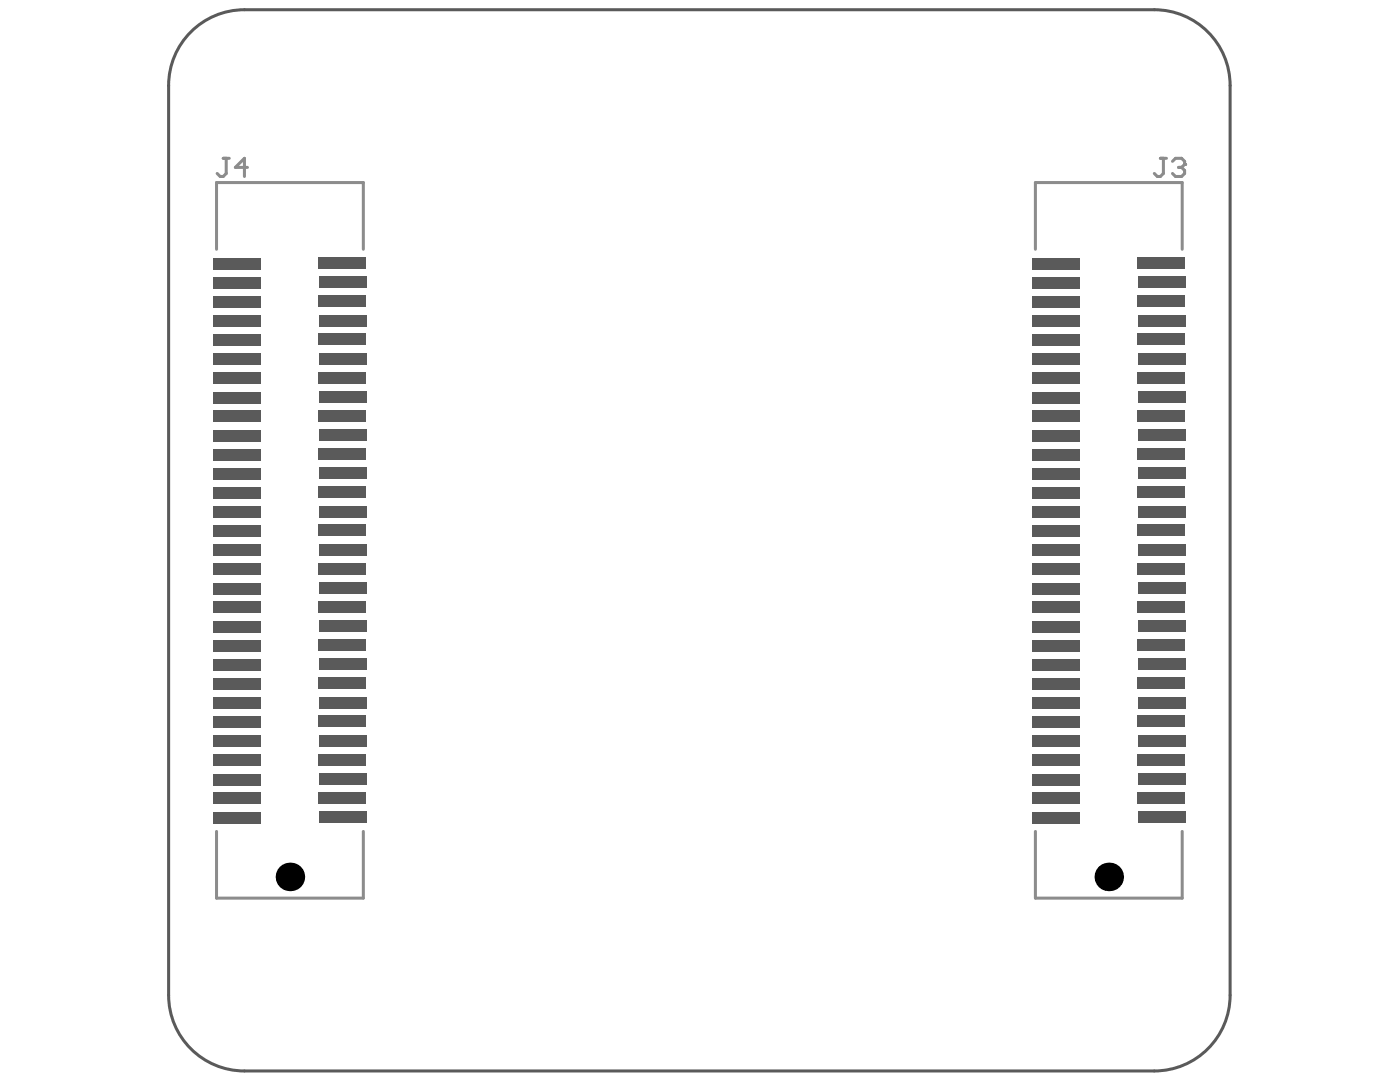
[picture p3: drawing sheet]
<svg xmlns="http://www.w3.org/2000/svg" width="279mm" height="216mm" viewBox="0 0 279 216" stroke-linecap="round" stroke-linejoin="round" font-family="sans-serif">
<path d="M38.1 6.4a15.1 15.1 0 0 1 10.7-4.5h181.6a15.1 15.1 0 0 1 15.1 15.2v181.5a15.1 15.1 0 0 1-15.1 15.1h-181.6a15.1 15.1 0 0 1-15.1-15.1v-181.5a15.1 15.1 0 0 1 4.4-10.7z" fill="none" stroke="#5a5a5a" stroke-width=".61"/>
<path d="M231.6 31.6h1.2M232.2 31.6v3l-.6 .6h-.6l-.6-.6M234 32.2l.6-.6h1.2l.6 .6v.6M43.2 49.7v-13.3h29.3v13.3M206.6 49.7v-13.3h29.3v13.3M43.2 165.9v13.3h29.3v-13.3M206.6 165.9v13.3h29.3v-13.3" fill="none" stroke="#8c8c8c" stroke-width=".61"/>
<circle cx="236.4" cy="32.8" r=".3" fill="#8c8c8c"/>
<path d="M44.5 31.6h1.3M45.2 31.6v3l-.7 .6h-.6l-.6-.6M49.4 33.4h-2.4l1.8-1.8v3.6M235.2 33.4h.6M235.8 33.4l.6 .6v.6l-.6 .6h-1.2l-.6-.6M236.4 32.8l-.6 .6" fill="none" stroke="#8c8c8c" stroke-width=".61"/>
<g fill="#000">
<circle cx="57.9" cy="175" r="2.85"/>
<circle cx="221.3" cy="175" r="2.85"/>
</g>
<g fill="#5a5a5a">
<path d="M227.1 161.9h9.6v2.3h-9.6z" fill-rule="evenodd"/>
<path d="M227.1 154.3h9.6v2.3h-9.6z" fill-rule="evenodd"/>
<path d="M227.1 146.7h9.6v2.3h-9.6z" fill-rule="evenodd"/>
<path d="M227 142.8h9.5v2.3h-9.5z" fill-rule="evenodd"/>
<path d="M227 135.2h9.5v2.3h-9.5z" fill-rule="evenodd"/>
<path d="M227 127.5h9.5v2.3h-9.5z" fill-rule="evenodd"/>
<path d="M227.1 123.8h9.6v2.3h-9.6z" fill-rule="evenodd"/>
<path d="M227.1 116.2h9.6v2.3h-9.6z" fill-rule="evenodd"/>
<path d="M227 112.3h9.5v2.3h-9.5z" fill-rule="evenodd"/>
<path d="M227.1 108.5h9.6v2.3h-9.6z" fill-rule="evenodd"/>
<path d="M227 104.7h9.5v2.3h-9.5z" fill-rule="evenodd"/>
<path d="M227 97.1h9.5v2.3h-9.5z" fill-rule="evenodd"/>
<path d="M227.1 93.3h9.6v2.3h-9.6z" fill-rule="evenodd"/>
<path d="M227 89.4h9.5v2.3h-9.5z" fill-rule="evenodd"/>
<path d="M227.1 85.7h9.6v2.3h-9.6z" fill-rule="evenodd"/>
<path d="M227.1 78.1h9.6v2.3h-9.6z" fill-rule="evenodd"/>
<path d="M227 74.2h9.5v2.3h-9.5z" fill-rule="evenodd"/>
<path d="M227.1 70.4h9.6v2.3h-9.6z" fill-rule="evenodd"/>
<path d="M227 66.6h9.5v2.3h-9.5z" fill-rule="evenodd"/>
<path d="M227 58.9h9.5v2.3h-9.5z" fill-rule="evenodd"/>
<path d="M227.1 55.2h9.6v2.3h-9.6z" fill-rule="evenodd"/>
<path d="M63.7 161.9h9.5v2.3h-9.5z" fill-rule="evenodd"/>
<path d="M63.7 154.3h9.5v2.3h-9.5z" fill-rule="evenodd"/>
<path d="M63.7 146.7h9.5v2.3h-9.5z" fill-rule="evenodd"/>
<path d="M63.6 142.8h9.5v2.3h-9.5z" fill-rule="evenodd"/>
<path d="M63.6 135.2h9.5v2.3h-9.5z" fill-rule="evenodd"/>
<path d="M63.6 127.5h9.5v2.3h-9.5z" fill-rule="evenodd"/>
<path d="M63.7 123.8h9.5v2.3h-9.5z" fill-rule="evenodd"/>
<path d="M63.7 116.2h9.5v2.3h-9.5z" fill-rule="evenodd"/>
<path d="M63.6 112.3h9.5v2.3h-9.5z" fill-rule="evenodd"/>
<path d="M63.7 108.5h9.5v2.3h-9.5z" fill-rule="evenodd"/>
<path d="M63.6 104.7h9.5v2.3h-9.5z" fill-rule="evenodd"/>
<path d="M63.6 97.1h9.5v2.3h-9.5z" fill-rule="evenodd"/>
<path d="M63.7 93.3h9.5v2.3h-9.5z" fill-rule="evenodd"/>
<path d="M63.6 89.4h9.5v2.3h-9.5z" fill-rule="evenodd"/>
<path d="M63.7 85.7h9.5v2.3h-9.5z" fill-rule="evenodd"/>
<path d="M63.7 78.1h9.5v2.3h-9.5z" fill-rule="evenodd"/>
<path d="M63.6 74.2h9.5v2.3h-9.5z" fill-rule="evenodd"/>
<path d="M63.7 70.4h9.5v2.3h-9.5z" fill-rule="evenodd"/>
<path d="M63.6 66.6h9.5v2.3h-9.5z" fill-rule="evenodd"/>
<path d="M63.6 58.9h9.5v2.3h-9.5z" fill-rule="evenodd"/>
<path d="M63.7 55.2h9.5v2.3h-9.5z" fill-rule="evenodd"/>
<path d="M227 158h9.5v2.3h-9.5z" fill-rule="evenodd"/>
<path d="M227 150.4h9.5v2.3h-9.5z" fill-rule="evenodd"/>
<path d="M227.1 139h9.6v2.3h-9.6z" fill-rule="evenodd"/>
<path d="M227.1 131.4h9.6v2.3h-9.6z" fill-rule="evenodd"/>
<path d="M227 119.9h9.5v2.3h-9.5z" fill-rule="evenodd"/>
<path d="M227.1 100.9h9.6v2.3h-9.6z" fill-rule="evenodd"/>
<path d="M227 81.8h9.5v2.3h-9.5z" fill-rule="evenodd"/>
<path d="M227.1 62.8h9.6v2.3h-9.6z" fill-rule="evenodd"/>
<path d="M227 51.3h9.5v2.3h-9.5z" fill-rule="evenodd"/>
<path d="M63.6 158h9.5v2.3h-9.5z" fill-rule="evenodd"/>
<path d="M63.6 150.4h9.5v2.3h-9.5z" fill-rule="evenodd"/>
<path d="M63.7 139h9.5v2.3h-9.5z" fill-rule="evenodd"/>
<path d="M63.7 131.4h9.5v2.3h-9.5z" fill-rule="evenodd"/>
<path d="M63.6 119.9h9.5v2.3h-9.5z" fill-rule="evenodd"/>
<path d="M63.7 100.9h9.5v2.3h-9.5z" fill-rule="evenodd"/>
<path d="M63.6 81.8h9.5v2.3h-9.5z" fill-rule="evenodd"/>
<path d="M63.7 62.8h9.5v2.3h-9.5z" fill-rule="evenodd"/>
<path d="M63.6 51.3h9.5v2.3h-9.5z" fill-rule="evenodd"/>
<path d="M206 162h9.6v2.3h-9.6z" fill-rule="evenodd"/>
<path d="M206 154.4h9.6v2.3h-9.6z" fill-rule="evenodd"/>
<path d="M206 146.8h9.6v2.3h-9.6z" fill-rule="evenodd"/>
<path d="M205.9 142.9h9.6v2.3h-9.6z" fill-rule="evenodd"/>
<path d="M205.9 135.3h9.6v2.3h-9.6z" fill-rule="evenodd"/>
<path d="M205.9 127.7h9.6v2.3h-9.6z" fill-rule="evenodd"/>
<path d="M206 123.9h9.6v2.3h-9.6z" fill-rule="evenodd"/>
<path d="M206 116.3h9.6v2.3h-9.6z" fill-rule="evenodd"/>
<path d="M205.9 112.4h9.6v2.3h-9.6z" fill-rule="evenodd"/>
<path d="M206 108.7h9.6v2.3h-9.6z" fill-rule="evenodd"/>
<path d="M205.9 104.8h9.6v2.3h-9.6z" fill-rule="evenodd"/>
<path d="M205.9 97.2h9.6v2.3h-9.6z" fill-rule="evenodd"/>
<path d="M206 93.4h9.6v2.3h-9.6z" fill-rule="evenodd"/>
<path d="M205.9 89.5h9.6v2.3h-9.6z" fill-rule="evenodd"/>
<path d="M206 85.8h9.6v2.3h-9.6z" fill-rule="evenodd"/>
<path d="M206 78.2h9.6v2.3h-9.6z" fill-rule="evenodd"/>
<path d="M205.9 74.3h9.6v2.3h-9.6z" fill-rule="evenodd"/>
<path d="M206 70.6h9.6v2.3h-9.6z" fill-rule="evenodd"/>
<path d="M205.9 66.7h9.6v2.3h-9.6z" fill-rule="evenodd"/>
<path d="M205.9 59.1h9.6v2.3h-9.6z" fill-rule="evenodd"/>
<path d="M206 55.3h9.6v2.3h-9.6z" fill-rule="evenodd"/>
<path d="M42.6 162h9.6v2.3h-9.6z" fill-rule="evenodd"/>
<path d="M42.6 154.4h9.6v2.3h-9.6z" fill-rule="evenodd"/>
<path d="M42.6 146.8h9.6v2.3h-9.6z" fill-rule="evenodd"/>
<path d="M42.5 142.9h9.6v2.3h-9.6z" fill-rule="evenodd"/>
<path d="M42.5 135.3h9.6v2.3h-9.6z" fill-rule="evenodd"/>
<path d="M42.5 127.7h9.6v2.3h-9.6z" fill-rule="evenodd"/>
<path d="M42.6 123.9h9.6v2.3h-9.6z" fill-rule="evenodd"/>
<path d="M42.6 116.3h9.6v2.3h-9.6z" fill-rule="evenodd"/>
<path d="M42.5 112.4h9.6v2.3h-9.6z" fill-rule="evenodd"/>
<path d="M42.6 108.7h9.6v2.3h-9.6z" fill-rule="evenodd"/>
<path d="M42.5 104.8h9.6v2.3h-9.6z" fill-rule="evenodd"/>
<path d="M42.5 97.2h9.6v2.3h-9.6z" fill-rule="evenodd"/>
<path d="M42.6 93.4h9.6v2.3h-9.6z" fill-rule="evenodd"/>
<path d="M42.5 89.5h9.6v2.3h-9.6z" fill-rule="evenodd"/>
<path d="M42.6 85.8h9.6v2.3h-9.6z" fill-rule="evenodd"/>
<path d="M42.6 78.2h9.6v2.3h-9.6z" fill-rule="evenodd"/>
<path d="M42.5 74.3h9.6v2.3h-9.6z" fill-rule="evenodd"/>
<path d="M42.6 70.6h9.6v2.3h-9.6z" fill-rule="evenodd"/>
<path d="M42.5 66.7h9.6v2.3h-9.6z" fill-rule="evenodd"/>
<path d="M42.5 59.1h9.6v2.3h-9.6z" fill-rule="evenodd"/>
<path d="M42.6 55.3h9.6v2.3h-9.6z" fill-rule="evenodd"/>
<path d="M205.9 158.2h9.6v2.3h-9.6z" fill-rule="evenodd"/>
<path d="M205.9 150.5h9.6v2.3h-9.6z" fill-rule="evenodd"/>
<path d="M206 139.2h9.6v2.3h-9.6z" fill-rule="evenodd"/>
<path d="M206 131.5h9.6v2.3h-9.6z" fill-rule="evenodd"/>
<path d="M205.9 120h9.6v2.3h-9.6z" fill-rule="evenodd"/>
<path d="M206 101h9.6v2.3h-9.6z" fill-rule="evenodd"/>
<path d="M205.9 81.9h9.6v2.3h-9.6z" fill-rule="evenodd"/>
<path d="M206 62.9h9.6v2.3h-9.6z" fill-rule="evenodd"/>
<path d="M205.9 51.4h9.6v2.3h-9.6z" fill-rule="evenodd"/>
<path d="M42.5 158.2h9.6v2.3h-9.6z" fill-rule="evenodd"/>
<path d="M42.5 150.5h9.6v2.3h-9.6z" fill-rule="evenodd"/>
<path d="M42.6 139.2h9.6v2.3h-9.6z" fill-rule="evenodd"/>
<path d="M42.6 131.5h9.6v2.3h-9.6z" fill-rule="evenodd"/>
<path d="M42.5 120h9.6v2.3h-9.6z" fill-rule="evenodd"/>
<path d="M42.6 101h9.6v2.3h-9.6z" fill-rule="evenodd"/>
<path d="M42.5 81.9h9.6v2.3h-9.6z" fill-rule="evenodd"/>
<path d="M42.6 62.9h9.6v2.3h-9.6z" fill-rule="evenodd"/>
<path d="M42.5 51.4h9.6v2.3h-9.6z" fill-rule="evenodd"/>
</g>
</svg>
